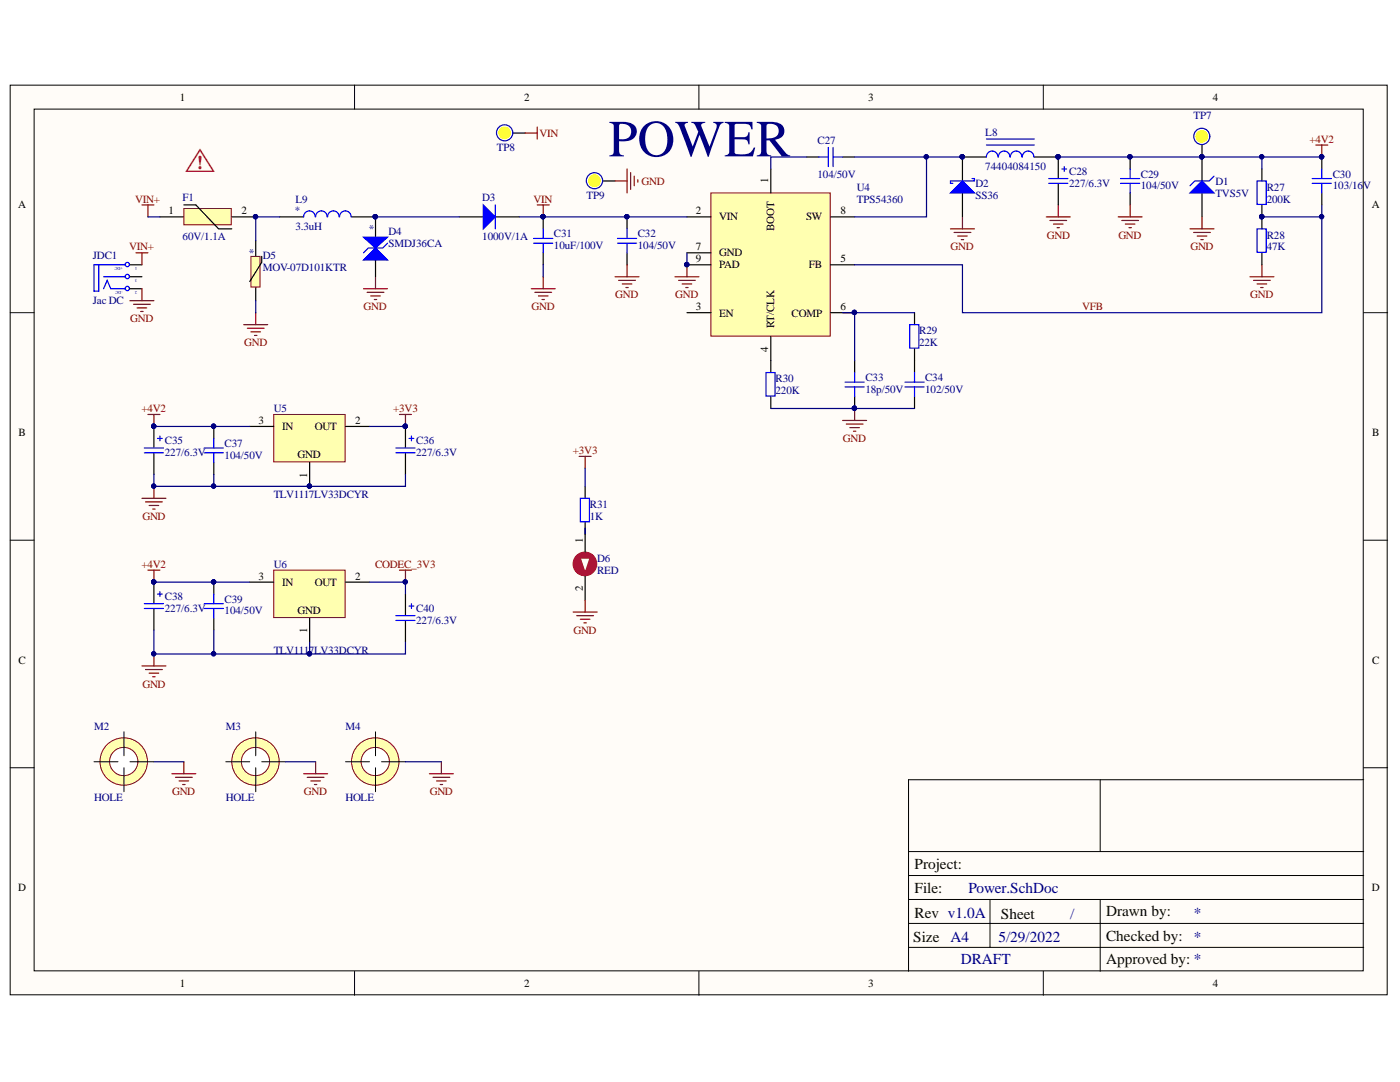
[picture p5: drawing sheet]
<svg xmlns="http://www.w3.org/2000/svg" width="279mm" height="216mm" viewBox="0 0 279 216" stroke-linecap="round" stroke-linejoin="round" font-family="sans-serif">
<defs><g id="words">
<text font-size="10.4" fill="#000080" x="121.4" y="31.2">POWER</text>
<text font-size="6.5" fill="#f00" x="36.7" y="34.7">⚠</text>
<g font-size="3" fill="#080d02">
<text x="182.5" y="173.3">Project:</text>
<text x="182.5" y="178.1">File:</text>
<text x="182.5" y="183.1">Rev v1.0A</text>
<text x="199.8" y="183.4">Sheet</text>
<text x="220.7" y="182.9">Drawn by:</text>
<text x="182.3" y="187.9">Size</text>
<text x="220.7" y="187.7">Checked by:</text>
<text x="220.7" y="192.4">Approved by: *</text>
</g>
<g font-size="3" fill="#000080">
<text x="193.3" y="178.1">Power.SchDoc</text>
<text x="213.5" y="183.4">/</text>
<text x="238.2" y="183.1">*</text>
<text x="189.7" y="187.9">A4</text>
<text x="199.3" y="187.9">5/29/2022</text>
<text x="238.2" y="187.9">*</text>
<text x="191.7" y="192.4">DRAFT</text>
</g>
<g font-size="2.2">
<text x="35.9" y="20.1">1</text>
<text x="104.6" y="20.1">2</text>
<text x="173.3" y="20.1">3</text>
<text x="242.1" y="20.1">4</text>
<text x="3.6" y="41.6">A</text>
<text x="153.3" y="36.6" transform="rotate(-90 153.3 36.6)">1</text>
<text x="273.8" y="41.6">A</text>
<text x="33.7" y="42.8">1</text>
<text x="48.2" y="42.8">2</text>
<text x="138.9" y="42.8">2</text>
<text x="143.5" y="44">VIN</text>
<text x="154.5" y="46.1" transform="rotate(-90 154.5 46.1)">BOOT</text>
<text x="160.9" y="44">SW</text>
<text x="167.7" y="42.8">8</text>
<text x="138.9" y="50">7</text>
<text x="138.9" y="52.3">9</text>
<text x="143.5" y="51.2">GND</text>
<text x="143.5" y="53.5">PAD</text>
<text x="161.5" y="53.5">FB</text>
<text x="167.7" y="52.3">5</text>
<text x="138.9" y="61.9">3</text>
<text x="143.5" y="63.2">EN</text>
<text x="154.5" y="65.5" transform="rotate(-90 154.5 65.5)">RT/CLK</text>
<text x="158" y="63.2">COMP</text>
<text x="167.7" y="61.9">6</text>
<text x="153.3" y="70.2" transform="rotate(-90 153.3 70.2)">4</text>
<text x="3.7" y="87">B</text>
<text x="51.6" y="84.6">3</text>
<text x="56.3" y="85.8">IN</text>
<text x="62.8" y="85.8">OUT</text>
<text x="70.9" y="84.6">2</text>
<text x="273.9" y="87">B</text>
<text x="59.4" y="91.3">GND</text>
<text x="61.3" y="95.3" transform="rotate(-90 61.3 95.3)">1</text>
<text x="116.3" y="108.3" transform="rotate(-90 116.3 108.3)">1</text>
<text x="51.6" y="115.7">3</text>
<text x="56.3" y="116.8">IN</text>
<text x="62.8" y="116.8">OUT</text>
<text x="70.9" y="115.7">2</text>
<text x="116.3" y="117.9" transform="rotate(-90 116.3 117.9)">2</text>
<text x="59.4" y="122.4">GND</text>
<text x="61.3" y="126.3" transform="rotate(-90 61.3 126.3)">1</text>
<text x="3.7" y="132.4">C</text>
<text x="273.9" y="132.4">C</text>
<text x="3.6" y="177.8">D</text>
<text x="273.8" y="177.8">D</text>
<text x="35.9" y="196.9">1</text>
<text x="104.6" y="196.9">2</text>
<text x="173.3" y="196.9">3</text>
<text x="242.1" y="196.9">4</text>
</g>
<g font-size="2.2" fill="#000080">
<text x="238.2" y="23.7">TP7</text>
<text x="163.1" y="28.8">C27</text>
<text x="196.6" y="27.1">L8</text>
<text x="99.1" y="30.1">TP8</text>
<text x="163.1" y="35.4">104/50V</text>
<text x="196.6" y="34">74404084150</text>
<text x="213.4" y="34.9">C28</text>
<text x="227.7" y="35.4">C29</text>
<text x="266" y="35.4">C30</text>
<text x="36.5" y="40.2">F1</text>
<text x="58.9" y="40.4">L9</text>
<text x="96.2" y="40.2">D3</text>
<text x="117.1" y="39.7">TP9</text>
<text x="171" y="38">U4</text>
<text x="171" y="40.4">TPS54360</text>
<text x="194.7" y="37.3">D2</text>
<text x="194.7" y="39.7">SS36</text>
<text x="213.4" y="37.3">227/6.3V</text>
<text x="227.7" y="37.8">104/50V</text>
<text x="242.6" y="36.9">D1</text>
<text x="242.6" y="39.2">TVS5V</text>
<text x="252.8" y="38">R27</text>
<text x="252.8" y="40.4">200K</text>
<text x="266" y="37.8">103/16V</text>
<text x="36.5" y="47.9">60V/1.1A</text>
<text x="58.9" y="42.8">*</text>
<text x="58.9" y="45.9">3.3uH</text>
<text x="75.2" y="45.9" transform="rotate(-90 75.2 45.9)">*</text>
<text x="77.6" y="46.9">D4</text>
<text x="96.2" y="47.9">1000V/1A</text>
<text x="110.5" y="47.3">C31</text>
<text x="127.3" y="47.3">C32</text>
<text x="252.8" y="47.6">R28</text>
<text x="18.5" y="51.7">JDC1</text>
<text x="51.3" y="50.6" transform="rotate(-90 51.3 50.6)">*</text>
<text x="52.4" y="51.7">D5</text>
<text x="77.6" y="49.3">SMDJ36CA</text>
<text x="110.5" y="49.7">10uF/100V</text>
<text x="127.3" y="49.7">104/50V</text>
<text x="252.8" y="50">47K</text>
<text x="52.4" y="54">MOV-07D101KTR</text>
<text x="18.5" y="60.7">Jac DC</text>
<text x="183.4" y="66.7">R29</text>
<text x="183.4" y="69.1">22K</text>
<text x="154.8" y="76.3">R30</text>
<text x="172.7" y="76">C33</text>
<text x="184.6" y="76">C34</text>
<text x="54.6" y="82.3">U5</text>
<text x="154.8" y="78.6">220K</text>
<text x="172.7" y="78.4">18p/50V</text>
<text x="184.6" y="78.4">102/50V</text>
<text x="32.9" y="88.7">C35</text>
<text x="44.8" y="89.2">C37</text>
<text x="83.1" y="88.7">C36</text>
<text x="32.9" y="91.1">227/6.3V</text>
<text x="44.8" y="91.6">104/50V</text>
<text x="83.1" y="91.1">227/6.3V</text>
<text x="54.6" y="99.4">TLV1117LV33DCYR</text>
<text x="117.7" y="101.4">R31</text>
<text x="117.7" y="103.7">1K</text>
<text x="54.6" y="113.3">U6</text>
<text x="119.2" y="112.1">D6</text>
<text x="32.9" y="119.7">C38</text>
<text x="119.2" y="114.5">RED</text>
<text x="32.9" y="122.2">227/6.3V</text>
<text x="44.8" y="120.2">C39</text>
<text x="44.8" y="122.6">104/50V</text>
<text x="83.1" y="122.2">C40</text>
<text x="83.1" y="124.5">227/6.3V</text>
<text x="54.6" y="130.5">TLV1117LV33DCYR</text>
<text x="18.8" y="145.6">M2</text>
<text x="45.1" y="145.6">M3</text>
<text x="68.9" y="145.6">M4</text>
<text x="18.8" y="159.9">HOLE</text>
<text x="45.1" y="159.9">HOLE</text>
<text x="68.9" y="159.9">HOLE</text>
</g>
<g font-size="2.2" fill="#800000">
<text x="107.7" y="27.3">VIN</text>
<text x="261.3" y="28.5">+4V2</text>
<text x="27" y="40.4">VIN+</text>
<text x="106.5" y="40.4">VIN</text>
<text x="128" y="36.9">GND</text>
<text x="208.9" y="47.6">GND</text>
<text x="223.2" y="47.6">GND</text>
<text x="25.8" y="50">VIN+</text>
<text x="189.7" y="50">GND</text>
<text x="237.6" y="50">GND</text>
<text x="122.8" y="59.5">GND</text>
<text x="134.7" y="59.5">GND</text>
<text x="249.5" y="59.5">GND</text>
<text x="26" y="64.3">GND</text>
<text x="72.6" y="61.9">GND</text>
<text x="106.1" y="61.9">GND</text>
<text x="216" y="61.9">VFB</text>
<text x="48.7" y="69.1">GND</text>
<text x="28.2" y="82.3">+4V2</text>
<text x="78.5" y="82.3">+3V3</text>
<text x="168.2" y="88.2">GND</text>
<text x="114.3" y="90.6">+3V3</text>
<text x="28.4" y="103.7">GND</text>
<text x="28.2" y="113.3">+4V2</text>
<text x="74.8" y="113.3">CODEC_3V3</text>
<text x="114.4" y="126.5">GND</text>
<text x="28.4" y="137.2">GND</text>
<text x="34.3" y="158.7">GND</text>
<text x="60.6" y="158.7">GND</text>
<text x="85.8" y="158.7">GND</text>
</g>
<g font-size=".8" fill="#000080">
<text x="24.5" y="53.3" transform="rotate(-180 24.5 53.3)">+DC</text>
<text x="27.4" y="53.3" transform="rotate(-180 27.4 53.3)">1</text>
<text x="24.5" y="58" transform="rotate(-180 24.5 58)">-DC</text>
<text x="27.4" y="58" transform="rotate(-180 27.4 58)">2</text>
<text x="27.4" y="55.6" transform="rotate(-180 27.4 55.6)">3</text>
</g>
</g></defs>
<g fill="#fffcf8" stroke="#000" stroke-width=".2">
<path d="M2 17h274.8v181.5h-274.8z"/>
<path d="M6.8 21.8h265.3v171.9h-265.3z"/>
</g>
<g fill="none" stroke="#000" stroke-width=".2">
<path d="M70.8 17v4.8M139.5 17v4.8M208.2 17v4.8M2 62.4h4.8M272.2 62.4h4.7M2 107.8h4.8M272.2 107.8h4.7M2 153.2h4.8M219.6 155.6v14.3M272.2 153.2h4.7M272.2 155.6h-90.9v14.3M181.3 174.7h90.9"/>
<path d="M181.3 179.5h90.9M197.6 179.5v9.5M219.6 179.5v14.3M272.2 169.9h-90.9v23.9M70.8 193.8v4.8M139.5 193.8v4.8M181.3 184.3h90.9M181.3 189h90.9M208.2 193.8v4.8"/>
</g>
<g fill="none" stroke="#800000" stroke-width=".24">
<path d="M28.3 99.4h4.8M29.5 82.7h2.4M30.7 82.7v2.4M30.7 97v2.4M79.7 82.7h2.4M80.9 82.7v2.4M29 100.1h3.4M29.5 113.8h2.4M29.8 100.9h1.9M30.5 101.6h.5M30.7 113.8v2.4M79.7 113.8h2.4"/>
<path d="M80.9 113.8v2.4M28.3 132.9h4.8M29 133.6h3.4M29.8 134.3h1.9M30.5 135h.5M30.7 130.5v2.4"/>
</g>
<g fill="#000080" stroke="#000080" stroke-width=".2">
<circle cx="30.7" cy="85" r=".43"/>
<circle cx="30.7" cy="116.1" r=".43"/>
<circle cx="42.6" cy="85" r=".43"/>
<circle cx="42.6" cy="116.1" r=".43"/>
<circle cx="30.7" cy="97" r=".43"/>
<circle cx="30.7" cy="130.4" r=".43"/>
<circle cx="80.9" cy="85" r=".43"/>
<circle cx="80.9" cy="116.1" r=".43"/>
</g>
<path d="M30.7 85.1v4.2M30.7 90.5v4.2M42.7 85.1v2.4M42.7 92.3v2.4M80.9 85.1v4.2M80.9 90.5v4.2M30.7 116.2v4.1M42.7 116.2v2.3M80.9 118.5v4.2M30.7 121.5v4.2M42.7 123.3v2.4M80.9 123.9v4.2" fill="none" stroke="#000" stroke-width=".24"/>
<g fill="none" stroke="#00f" stroke-width=".24">
<path d="M28.8 90.4h3.8M28.8 89.4h3.8M31.4 87.5h1M31.9 87v1M40.8 90.4h3.8M40.8 89.4h3.8M42.7 87.5v1.9M42.7 90.4v1.9M79 90.4h3.8M79 89.4h3.8M81.6 87.5h1M82.1 87v1"/>
<path d="M31.4 118.5h1M31.9 118.1v.9M42.7 118.5v2M28.8 121.4h3.8M28.8 120.5h3.8M40.8 121.4h3.8M40.8 120.5h3.8M42.7 121.4v1.9M79 123.8h3.8M79 122.8h3.8M81.6 120.9h1M82.1 120.5v.9"/>
</g>
<circle cx="116.7" cy="112.5" r="2.34" fill="#c5008e" stroke="#ff0101" stroke-width=".24"/>
<path d="M115.8 111.4h1.9l-.9 2.8z" fill="#fffcf8"/>
<path d="M115.8 111.4h1.9l-.9 2.8z" fill="none" stroke="#f00" stroke-width=".2"/>
<path d="M116.8 97v2.4M116.8 104.2v6M116.8 115v4.7" fill="none" stroke="#000" stroke-width=".24"/>
<path d="M115.8 99.4h1.8v4.7h-1.8z" fill="none" stroke="#00f" stroke-width=".24"/>
<path d="M115.6 91.1h2.4M116.8 91.1v2.4M116.8 119.7v2.4M114.4 122.1h4.8M115.1 122.8h3.3M115.8 123.6h1.9M116.5 124.3h.5" fill="none" stroke="#800000" stroke-width=".24"/>
<circle cx="24.7" cy="152" r="4.7" fill="#ffffb0" stroke="#800000" stroke-width=".2"/>
<circle cx="24.7" cy="152" r="2.82" fill="#fff" stroke="#800000" stroke-width=".2"/>
<path d="M18.8 152h4.7M24.7 146v4.8M24.7 153.2v4.8M25.9 152h4.8" fill="none" stroke="#000" stroke-width=".2"/>
<circle cx="51" cy="152" r="4.7" fill="#ffffb0" stroke="#800000" stroke-width=".2"/>
<circle cx="51" cy="152" r="2.82" fill="#fff" stroke="#800000" stroke-width=".2"/>
<path d="M45.1 152h4.7M51 146v4.8M51 153.2v4.8M52.2 152h4.8" fill="none" stroke="#000" stroke-width=".2"/>
<circle cx="74.9" cy="152" r="4.7" fill="#ffffb0" stroke="#800000" stroke-width=".2"/>
<circle cx="74.9" cy="152" r="2.82" fill="#fff" stroke="#800000" stroke-width=".2"/>
<path d="M69 152h4.7M74.9 146v4.8M74.9 153.2v4.8M76.1 152h4.8" fill="none" stroke="#000" stroke-width=".2"/>
<g fill="none" stroke="#800000" stroke-width=".24">
<path d="M28.3 40.9h2.4M29.5 40.9v2.4M72.6 57.6h4.7M73.3 58.3h3.3M74 59h1.9M74.7 59.8h.5M74.9 55.2v2.4M106 57.6h4.8M106.7 58.3h3.4M107.5 59h1.9M108.2 59.8h.4M108.4 55.2v2.4"/>
<path d="M189.7 45.7h4.8M190.4 46.4h3.4M191.1 47.1h1.9M191.8 47.8h.5M192.1 43.3v2.4"/>
</g>
<path d="M239.9 31.3v4.8M239.9 38.5v4.8" fill="none" stroke="#000" stroke-width=".24"/>
<circle cx="239.8" cy="31.3" r=".43" fill="#000080" stroke="#000080" stroke-width=".2"/>
<path d="M237.5 38.5l2.4-2.4 2.4 2.4z" fill="#00f"/>
<g fill="none" stroke="#00f" stroke-width=".24">
<path d="M163.4 31.3h1.9M165.3 29.4v3.8M166.3 29.4v3.8M166.3 31.3h1.9M223.6 35.6h3.9M223.6 36.6h3.9M225.5 33.7v1.9M225.5 36.6v1.9M237.5 38.5l2.4-2.4 2.4 2.4zM242.3 35.2l-1 .9h-2.8l-1 1M261.9 35.6h3.8M261.9 36.6h3.8"/>
<path d="M263.8 33.7v1.9M263.8 36.6v1.9M106.5 47.6h3.8M106.5 48.5h3.8M108.4 45.7v1.9M108.4 48.5v1.9M168.6 76.3h3.9M168.6 77.2h3.9M170.6 74.3v2M170.6 77.2v1.9M180.6 76.3h3.8M180.6 77.2h3.8"/>
<path d="M181.6 64.8h1.8v4.7h-1.8zM182.5 74.3v2M182.5 77.2v1.9"/>
</g>
<g fill="#000080" stroke="#000080" stroke-width=".2">
<circle cx="239.8" cy="31.3" r=".43"/>
<circle cx="225.5" cy="31.3" r=".43"/>
<circle cx="170.5" cy="81.5" r=".43"/>
<circle cx="263.7" cy="31.3" r=".43"/>
<circle cx="108.4" cy="43.2" r=".43"/>
<circle cx="192" cy="31.3" r=".43"/>
</g>
<g fill="none" stroke="#800000" stroke-width=".24">
<path d="M208.8 43.3h4.8M209.5 44h3.4M210.2 44.7h2M211 45.4h.4M211.2 40.9v2.4M223.2 43.3h4.7M223.9 44h3.3M224.6 44.7h1.9M225.3 45.4h.5M225.5 40.9v2.4M237.5 45.7h4.8M238.2 46.4h3.4"/>
<path d="M238.9 47.1h1.9M239.6 47.8h.5M239.9 43.3v2.4M249.4 55.2h4.8M250.2 55.9h3.3M250.9 56.7h1.9M251.6 57.4h.5M251.8 52.8v2.4M168.2 83.9h4.8M168.9 84.6h3.3M169.6 85.3h1.9M170.3 86h.5"/>
<path d="M170.6 81.5v2.4"/>
</g>
<g fill="none" stroke="#000" stroke-width=".24">
<path d="M161 31.3h2.4M168.2 31.3h2.4M192.1 31.3v4.8M192.1 38.5v4.8M225.5 31.3v2.4M225.5 38.5v2.4M263.8 31.3v2.4M263.8 38.5v2.4M108.4 43.3v2.4M108.4 50.4v2.4M170.6 72v2.3M170.6 79.1v2.4"/>
<path d="M182.5 62.4v2.4M182.5 69.6v4.7M182.5 79.1v2.4"/>
</g>
<path d="M189.7 38.5l2.4-2.4 2.4 2.4z" fill="#00f"/>
<path d="M189.7 38.5l2.4-2.4 2.4 2.4zM194 35.6h.5v.5h-4.8v.5h.5M196.9 28.9h9.5M196.9 27.7h9.5M199.2 31.3a1.15 1.15 0 0 0-1.2-1.2 1.15 1.15 0 0 0-1.1 1.2M201.5 31.3a1.15 1.15 0 0 0-1.1-1.2 1.15 1.15 0 0 0-1.2 1.2M203.9 31.3a1.15 1.15 0 0 0-1.1-1.2 1.15 1.15 0 0 0-1.2 1.2M206.3 31.3a1.15 1.15 0 0 0-1.1-1.2 1.15 1.15 0 0 0-1.2 1.2M250.9 36.1h1.8v4.7h-1.8zM250.9 45.7h1.8v4.6h-1.8z" fill="none" stroke="#00f" stroke-width=".24"/>
<g fill="#000080" stroke="#000080" stroke-width=".2">
<circle cx="192" cy="31.3" r=".43"/>
<circle cx="263.7" cy="31.3" r=".43"/>
<circle cx="251.8" cy="43.2" r=".43"/>
<circle cx="211.2" cy="31.3" r=".43"/>
</g>
<path d="M262.6 28.9h2.4M263.8 28.9v2.4" fill="none" stroke="#800000" stroke-width=".24"/>
<path d="M192.1 31.3h4.8M206.4 31.3h4.8M251.8 33.7v2.4M251.8 40.9v4.8M251.8 50.4v2.4" fill="none" stroke="#000" stroke-width=".24"/>
<path d="M141.9 38.5h23.8v28.6h-23.8z" fill="#ffffb0" stroke="#800000" stroke-width=".2"/>
<g fill="none" stroke="#000" stroke-width=".24">
<path d="M153.8 33.7v4.8M211.2 31.3v4.2M211.2 36.7v4.2M31.9 43.3h4.8M46.3 43.3h4.7M125.1 43.3v2.4M125.1 50.4v2.4M137.1 43.3h4.8M137.1 52.8h4.8M137.1 50.4h4.8M165.8 43.3h4.8M165.8 52.8h4.8"/>
<path d="M137.1 62.4h4.8M153.8 67.2v4.8M165.8 62.4h4.8"/>
</g>
<g fill="#000080" stroke="#000080" stroke-width=".2">
<circle cx="170.5" cy="62.3" r=".43"/>
<circle cx="137" cy="52.8" r=".43"/>
<circle cx="125.1" cy="43.2" r=".43"/>
<circle cx="211.2" cy="31.3" r=".43"/>
<circle cx="51" cy="43.2" r=".43"/>
</g>
<path d="M122.8 55.2h4.7M123.5 55.9h3.3M124.2 56.7h1.9M124.9 57.4h.5M125.1 52.8v2.4M134.7 55.2h4.8M135.4 55.9h3.4M136.1 56.7h2M136.9 57.4h.4M137.1 52.8v2.4" fill="none" stroke="#800000" stroke-width=".24"/>
<path d="M209.3 36.6h3.8M209.3 35.6h3.8M211.9 33.7h1M212.4 33.2v1M123.2 47.6h3.9M123.2 48.5h3.9M125.1 45.7v1.9M125.1 48.5v1.9" fill="none" stroke="#00f" stroke-width=".24"/>
<path d="M36.7 41.6h9.5v3.3h-9.5z" fill="#ffffb0" stroke="#800000" stroke-width=".2"/>
<path d="M102.4 26.5h2.4M36.7 40.9h2.4l4.5 4.8h2.7" fill="none" stroke="#000" stroke-width=".24"/>
<circle cx="51" cy="43.2" r=".43" fill="#000080" stroke="#000080" stroke-width=".2"/>
<circle cx="100.7" cy="26.5" r="1.61" fill="#fff" stroke="#0000bf" stroke-width=".24"/>
<circle cx="100.7" cy="26.5" r="1.15" fill="#ff0" stroke="#ff0" stroke-width=".24"/>
<path d="M120.4 36.1h2.4" fill="none" stroke="#000" stroke-width=".24"/>
<circle cx="118.7" cy="36.1" r="1.61" fill="#fff" stroke="#0000bf" stroke-width=".24"/>
<circle cx="118.6" cy="36.1" r="1.15" fill="#ff0" stroke="#ff0" stroke-width=".24"/>
<g fill="none" stroke="#800000" stroke-width=".24">
<path d="M104.8 26.5h2.4M107.2 25.4v2.3M122.8 36.1h2.3M125.1 33.7v4.8M125.9 34.4v3.4M126.6 35.2v1.9M127.3 35.9v.4M107.2 40.9h2.4M108.4 40.9v2.4M48.6 64.8h4.8M49.4 65.5h3.3M50.1 66.2h1.9"/>
<path d="M50.8 66.9h.5M51 62.4v2.4"/>
</g>
<path d="M91.7 43.3h4.8M98.8 43.3h4.8M153.8 72v2.3M153.8 79.1v2.4" fill="none" stroke="#000" stroke-width=".24"/>
<path d="M152.9 74.3h1.8v4.7h-1.8z" fill="none" stroke="#00f" stroke-width=".24"/>
<circle cx="108.4" cy="43.2" r=".43" fill="#000080" stroke="#000080" stroke-width=".2"/>
<path d="M96.5 40.9l2.3 2.4-2.3 2.4z" fill="#00f"/>
<path d="M96.5 40.9l2.3 2.4-2.3 2.4zM98.8 40.9v4.8" fill="none" stroke="#00f" stroke-width=".24"/>
<path d="M74.9 43.3v4.8M74.9 50.4v4.8" fill="none" stroke="#000" stroke-width=".24"/>
<circle cx="74.9" cy="43.2" r=".43" fill="#000080" stroke="#000080" stroke-width=".2"/>
<path d="M72.6 51.9l2.3-2.4 2.4 2.4z" fill="#00f"/>
<path d="M72.6 51.9l2.3-2.4 2.4 2.4zM77.3 48.5l-.9 1h-2.9l-.9 .9" fill="none" stroke="#00f" stroke-width=".24"/>
<path d="M72.6 47.3h4.7l-2.4 2.2z" fill="#00f"/>
<path d="M72.6 47.3h4.7l-2.4 2.2z" fill="none" stroke="#00f" stroke-width=".24"/>
<circle cx="74.9" cy="43.2" r=".43" fill="#000080" stroke="#000080" stroke-width=".2"/>
<path d="M51 48.1v4.7M51 55.2v4.8" fill="none" stroke="#000" stroke-width=".24"/>
<path d="M50.1 51.2h1.8v6.1h-1.8z" fill="#ffffb0" stroke="#800000" stroke-width=".2"/>
<path d="M239.9 28.9v2.4M52.2 51.2v1.2l-2.4 3.8M55.8 43.3h4.8M70.2 43.3h4.7" fill="none" stroke="#000" stroke-width=".24"/>
<g fill="#000080" stroke="#000080" stroke-width=".2">
<circle cx="74.9" cy="43.2" r=".43"/>
<circle cx="239.8" cy="31.3" r=".43"/>
</g>
<path d="M62.9 43.3a1.15 1.15 0 0 0-1.2-1.2 1.15 1.15 0 0 0-1.1 1.2M65.3 43.3a1.15 1.15 0 0 0-1.2-1.2 1.15 1.15 0 0 0-1.1 1.2M67.7 43.3a1.15 1.15 0 0 0-1.2-1.2 1.15 1.15 0 0 0-1.1 1.2M70.1 43.3a1.15 1.15 0 0 0-1.2-1.2 1.15 1.15 0 0 0-1.1 1.2" fill="none" stroke="#00f" stroke-width=".24"/>
<circle cx="239.8" cy="27.2" r="1.61" fill="#fff" stroke="#0000bf" stroke-width=".24"/>
<circle cx="239.8" cy="27.2" r="1.15" fill="#ff0" stroke="#ff0" stroke-width=".24"/>
<circle cx="239.8" cy="31.3" r=".43" fill="#000080" stroke="#000080" stroke-width=".2"/>
<path d="M54.6 82.7h14.3v9.5h-14.3z" fill="#ffffb0" stroke="#800000" stroke-width=".2"/>
<path d="M49.8 85.1h4.8M61.8 92.3v4.7M69 85.1h4.7" fill="none" stroke="#000" stroke-width=".24"/>
<circle cx="61.7" cy="97" r=".43" fill="#000080" stroke="#000080" stroke-width=".2"/>
<path d="M54.6 113.8h14.3v9.4h-14.3z" fill="#ffffb0" stroke="#800000" stroke-width=".2"/>
<path d="M25.9 52.8h2.4M25.9 55.2h2.4M25.9 57.6h2.4M49.8 116.2h4.8M69 116.2h4.7M61.8 123.3v4.8" fill="none" stroke="#000" stroke-width=".24"/>
<g fill="none" stroke="#00f" stroke-width=".24">
<path d="M19.7 52.8v5.3h-.9v-5.3h6.2M20.7 57.6l.7-1.7 .7 1.7h2.9M20.7 55.2h4.3"/>
<circle cx="25.4" cy="55.2" r=".43"/>
<circle cx="25.4" cy="52.8" r=".43"/>
<circle cx="25.4" cy="57.6" r=".43"/>
</g>
<g fill="none" stroke="#800000" stroke-width=".24">
<path d="M27.1 50.4h2.4M28.3 50.4v2.4M28.3 57.6v2.4M25.9 60h4.8M26.7 60.7h3.3M27.4 61.4h1.9M28.1 62.2h.5M34.3 154.4h4.8M35 155.1h3.4M35.7 155.8h1.9M36.5 156.5h.4M36.7 152v2.4"/>
<path d="M60.6 154.4h4.8M61.3 155.1h3.4M62 155.8h1.9M62.7 156.5h.5M63 152v2.4M85.7 154.4h4.8M86.4 155.1h3.4M87.1 155.8h1.9M87.8 156.5h.5M88.1 152v2.4"/>
</g>
<g fill="none" stroke="#000080" stroke-width=".24">
<path d="M161 31.3h-7.2v2.4M170.6 31.3h14.3M192.1 31.3h-7.2v12h-14.3M211.2 31.3h52.6M251.8 31.3v2.4M29.5 43.3h2.4M55.8 43.3h-4.8v4.8M74.9 43.3h16.8M103.6 43.3h33.5M108.4 52.8v2.4M137.1 50.4v2.4M251.8 43.3h12"/>
<path d="M263.8 40.9v21.5h-71.7v-9.6h-21.5M51 60v2.4M168.2 62.4h14.3M170.6 62.4v9.6M30.7 85.1h19.1M30.7 94.7v2.3h50.2v-2.3M42.7 94.7v2.3M73.7 85.1h7.2M116.8 93.5v3.5M153.8 81.5h28.7M30.7 116.2h19.1M73.7 116.2h7.2v2.3"/>
<path d="M116.8 105.4v1.2M30.7 125.7v4.8h31.1M42.7 125.7v4.8M61.8 128.1v2.4M80.9 128.1v2.4h-19.1M30.7 152h6M57 152h6M80.9 152h7.2"/>
</g>
<g fill="#000080" stroke="#000080" stroke-width=".2">
<circle cx="30.7" cy="85" r=".43"/>
<circle cx="42.6" cy="85" r=".43"/>
<circle cx="30.7" cy="116.1" r=".43"/>
<circle cx="42.6" cy="116.1" r=".43"/>
<circle cx="61.7" cy="130.4" r=".43"/>
<circle cx="80.9" cy="116.1" r=".43"/>
<circle cx="42.6" cy="130.4" r=".43"/>
<circle cx="42.6" cy="97" r=".43"/>
<circle cx="80.9" cy="85" r=".43"/>
<circle cx="184.9" cy="31.3" r=".43"/>
<circle cx="137" cy="52.8" r=".43"/>
<circle cx="170.5" cy="62.3" r=".43"/>
<circle cx="192" cy="31.3" r=".43"/>
<circle cx="251.8" cy="31.3" r=".43"/>
<circle cx="251.8" cy="43.2" r=".43"/>
<circle cx="263.7" cy="43.2" r=".43"/>
<circle cx="108.4" cy="43.2" r=".43"/>
<circle cx="125.1" cy="43.2" r=".43"/>
<circle cx="74.9" cy="43.2" r=".43"/>
<circle cx="51" cy="43.2" r=".43"/>
<circle cx="170.5" cy="81.5" r=".43"/>
<circle cx="30.7" cy="130.4" r=".43"/>
<circle cx="211.2" cy="31.3" r=".43"/>
<circle cx="225.5" cy="31.3" r=".43"/>
<circle cx="239.8" cy="31.3" r=".43"/>
<circle cx="263.7" cy="31.3" r=".43"/>
<circle cx="30.7" cy="97" r=".43"/>
<circle cx="61.7" cy="97" r=".43"/>
</g>
<use href="#words"/>
</svg>
